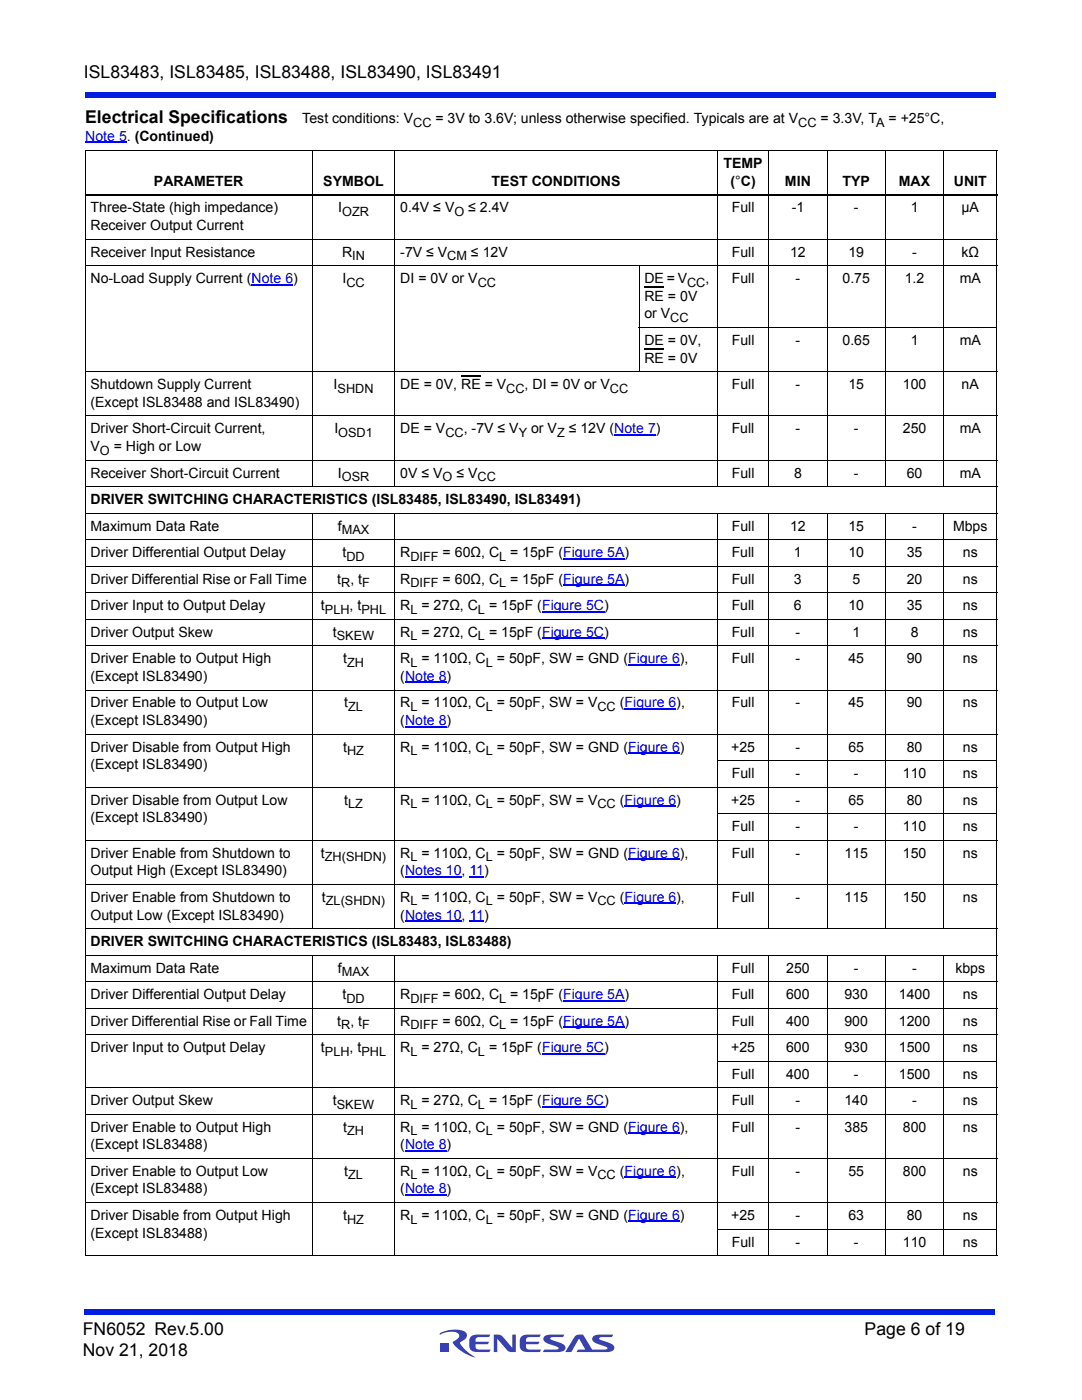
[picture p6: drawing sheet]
<svg xmlns="http://www.w3.org/2000/svg" width="216mm" height="279mm" viewBox="0 0 216 279" stroke-linecap="round" stroke-linejoin="round" font-family="sans-serif">
<defs><g id="words">
<g font-size="3.5">
<text x="16.7" y="15.6">ISL83483, ISL83485, ISL83488, ISL83490, ISL83491</text>
<text x="17" y="24.6">Electrical Specifications</text>
<text x="16.5" y="266.5">FN6052 Rev.5.00</text>
<text x="172.5" y="266.5">Page 6 of 19</text>
<text x="16.5" y="270.7">Nov 21, 2018</text>
</g>
<text font-size="2.8" fill="#00f" x="17" y="28.1">Note 5. (Continued)</text>
<g font-size="2.8">
<text x="60.3" y="24.6">Test conditions: V</text>
<text x="144.4" y="33.6">TEMP</text>
<text x="30.7" y="37.1">PARAMETER</text>
<text x="64.5" y="37.1">SYMBOL</text>
<text x="98.1" y="37.1">TEST CONDITIONS</text>
<text x="145.8" y="37.1">(°C)</text>
<text x="156.6" y="37.1">MIN</text>
<text x="168.1" y="37.1">TYP</text>
<text x="179.4" y="37.1">MAX</text>
<text x="190.3" y="37.1">UNIT</text>
<text x="18.1" y="42.4">Three-State (high impedance)</text>
<text x="18.1" y="45.9">Receiver Output Current</text>
<text x="67.5" y="42.4">I</text>
<text x="79.9" y="42.4">0.4V ≤ V</text>
<text x="146" y="42.4">Full</text>
<text x="158" y="42.4">-1</text>
<text x="170.4" y="42.4">-</text>
<text x="181.7" y="42.4">1</text>
<text x="191.9" y="42.4">µA</text>
<text x="18.1" y="51.2">Receiver Input Resistance</text>
<text x="68.3" y="51.2">R</text>
<text x="79.9" y="51.2">-7V ≤ V</text>
<text x="94" y="51.2">≤ 12V</text>
<text x="146" y="51.2">Full</text>
<text x="157.7" y="51.2">12</text>
<text x="169.3" y="51.2">19</text>
<text x="182" y="51.2">-</text>
<text x="191.9" y="51.2">kΩ</text>
<text x="18.1" y="56.5">No-Load Supply Current (Note 6)</text>
<text x="68.3" y="56.5">I</text>
<text x="79.9" y="56.5">DI = 0V or V</text>
<text x="128.6" y="56.5">DE = V</text>
<text x="140.8" y="56.5">,</text>
<text x="146" y="56.5">Full</text>
<text x="158.8" y="56.5">-</text>
<text x="168.1" y="56.5">0.75</text>
<text x="180.5" y="56.5">1.2</text>
<text x="191.5" y="56.5">mA</text>
<text x="128.6" y="63.6">or V</text>
<text x="128.6" y="60">RE = 0V</text>
<text x="128.6" y="68.9">DE = 0V,</text>
<text x="146" y="68.9">Full</text>
<text x="158.8" y="68.9">-</text>
<text x="168.1" y="68.9">0.65</text>
<text x="181.7" y="68.9">1</text>
<text x="191.5" y="68.9">mA</text>
<text x="18.1" y="77.7">Shutdown Supply Current</text>
<text x="66.6" y="77.7">I</text>
<text x="79.9" y="77.7">DE = 0V, RE = V</text>
<text x="104.7" y="77.7">, DI = 0V or V</text>
<text x="128.6" y="72.4">RE = 0V</text>
<text x="146" y="77.7">Full</text>
<text x="158.7" y="77.7">-</text>
<text x="169.3" y="77.7">15</text>
<text x="180.1" y="77.7">100</text>
<text x="191.9" y="77.7">nA</text>
<text x="18.1" y="81.2">(Except ISL83488 and ISL83490)</text>
<text x="18.1" y="86.5">Driver Short-Circuit Current,</text>
<text x="66.7" y="86.5">I</text>
<text x="79.9" y="86.5">DE = V</text>
<text x="146" y="86.5">Full</text>
<text x="158.7" y="86.5">-</text>
<text x="170.4" y="86.5">-</text>
<text x="180.1" y="86.5">250</text>
<text x="191.5" y="86.5">mA</text>
<text x="18.1" y="95.3">Receiver Short-Circuit Current</text>
<text x="18.1" y="90">V</text>
<text x="67.4" y="95.3">I</text>
<text x="79.9" y="95.3">0V ≤ V</text>
<text x="146" y="95.3">Full</text>
<text x="158.4" y="95.3">8</text>
<text x="170.4" y="95.3">-</text>
<text x="180.9" y="95.3">60</text>
<text x="191.5" y="95.3">mA</text>
<text x="18.1" y="100.6">DRIVER SWITCHING CHARACTERISTICS (ISL83485, ISL83490, ISL83491)</text>
<text x="18.1" y="105.9">Maximum Data Rate</text>
<text x="67.4" y="105.9">f</text>
<text x="146" y="105.9">Full</text>
<text x="157.6" y="105.9">12</text>
<text x="169.3" y="105.9">15</text>
<text x="182" y="105.9">-</text>
<text x="190.2" y="105.9">Mbps</text>
<text x="18.1" y="111.2">Driver Differential Output Delay</text>
<text x="68.3" y="111.2">t</text>
<text x="79.9" y="111.2">R</text>
<text x="146" y="111.2">Full</text>
<text x="158.4" y="111.2">1</text>
<text x="169.3" y="111.2">10</text>
<text x="180.9" y="111.2">35</text>
<text x="192.1" y="111.2">ns</text>
<text x="18.1" y="116.5">Driver Differential Rise or Fall Time</text>
<text x="67.3" y="116.5">t</text>
<text x="79.9" y="116.5">R</text>
<text x="146" y="116.5">Full</text>
<text x="158.4" y="116.5">3</text>
<text x="170.1" y="116.5">5</text>
<text x="180.9" y="116.5">20</text>
<text x="192.1" y="116.5">ns</text>
<text x="18.1" y="121.8">Driver Input to Output Delay</text>
<text x="64" y="121.8">t</text>
<text x="79.9" y="121.8">R</text>
<text x="146" y="121.8">Full</text>
<text x="158.4" y="121.8">6</text>
<text x="169.3" y="121.8">10</text>
<text x="180.9" y="121.8">35</text>
<text x="192.1" y="121.8">ns</text>
<text x="18.1" y="127.1">Driver Output Skew</text>
<text x="66.4" y="127.1">t</text>
<text x="79.9" y="127.1">R</text>
<text x="146" y="127.1">Full</text>
<text x="158.7" y="127.1">-</text>
<text x="170.1" y="127.1">1</text>
<text x="181.7" y="127.1">8</text>
<text x="192.1" y="127.1">ns</text>
<text x="18.1" y="132.4">Driver Enable to Output High</text>
<text x="18.1" y="135.9">(Except ISL83490)</text>
<text x="68.5" y="132.4">t</text>
<text x="79.9" y="135.9">(Note 8)</text>
<text x="79.9" y="132.4">R</text>
<text x="146" y="132.4">Full</text>
<text x="158.7" y="132.4">-</text>
<text x="169.3" y="132.4">45</text>
<text x="180.9" y="132.4">90</text>
<text x="192.1" y="132.4">ns</text>
<text x="18.1" y="141.2">Driver Enable to Output Low</text>
<text x="68.7" y="141.2">t</text>
<text x="79.9" y="141.2">R</text>
<text x="84.1" y="141.2">= 110Ω, C</text>
<text x="99.1" y="141.2">= 50pF, SW = V</text>
<text x="123.7" y="141.2">(Figure 6),</text>
<text x="146" y="141.2">Full</text>
<text x="158.7" y="141.2">-</text>
<text x="169.3" y="141.2">45</text>
<text x="180.9" y="141.2">90</text>
<text x="192.1" y="141.2">ns</text>
<text x="18.1" y="144.7">(Except ISL83490)</text>
<text x="18.1" y="150">Driver Disable from Output High</text>
<text x="68.5" y="150">t</text>
<text x="79.9" y="150">R</text>
<text x="79.9" y="144.7">(Note 8)</text>
<text x="145.9" y="150">+25</text>
<text x="158.7" y="150">-</text>
<text x="169.3" y="150">65</text>
<text x="180.9" y="150">80</text>
<text x="192.1" y="150">ns</text>
<text x="18.1" y="153.5">(Except ISL83490)</text>
<text x="146" y="155.3">Full</text>
<text x="158.8" y="155.3">-</text>
<text x="170.4" y="155.3">-</text>
<text x="180.2" y="155.3">110</text>
<text x="192.1" y="155.3">ns</text>
<text x="18.1" y="160.6">Driver Disable from Output Low</text>
<text x="68.7" y="160.6">t</text>
<text x="79.9" y="160.6">R</text>
<text x="145.9" y="160.6">+25</text>
<text x="158.7" y="160.6">-</text>
<text x="169.3" y="160.6">65</text>
<text x="180.9" y="160.6">80</text>
<text x="192.1" y="160.6">ns</text>
<text x="18.1" y="164.1">(Except ISL83490)</text>
<text x="146" y="165.9">Full</text>
<text x="158.8" y="165.9">-</text>
<text x="170.4" y="165.9">-</text>
<text x="180.2" y="165.9">110</text>
<text x="192.1" y="165.9">ns</text>
<text x="18.1" y="171.2">Driver Enable from Shutdown to</text>
<text x="64" y="171.2">t</text>
<text x="79.9" y="171.2">R</text>
<text x="146" y="171.2">Full</text>
<text x="158.7" y="171.2">-</text>
<text x="168.5" y="171.2">115</text>
<text x="180.1" y="171.2">150</text>
<text x="192.1" y="171.2">ns</text>
<text x="18.1" y="174.7">Output High (Except ISL83490)</text>
<text x="18.1" y="180">Driver Enable from Shutdown to</text>
<text x="64.2" y="180">t</text>
<text x="79.9" y="174.7">(Notes 10, 11)</text>
<text x="79.9" y="180">R</text>
<text x="146" y="180">Full</text>
<text x="158.7" y="180">-</text>
<text x="168.5" y="180">115</text>
<text x="180.1" y="180">150</text>
<text x="192.1" y="180">ns</text>
<text x="18.1" y="183.5">Output Low (Except ISL83490)</text>
<text x="79.9" y="183.5">(Notes 10, 11)</text>
<text x="18.1" y="188.8">DRIVER SWITCHING CHARACTERISTICS (ISL83483, ISL83488)</text>
<text x="18.1" y="194.1">Maximum Data Rate</text>
<text x="67.4" y="194.1">f</text>
<text x="146" y="194.1">Full</text>
<text x="156.9" y="194.1">250</text>
<text x="170.4" y="194.1">-</text>
<text x="182" y="194.1">-</text>
<text x="190.6" y="194.1">kbps</text>
<text x="18.1" y="199.4">Driver Differential Output Delay</text>
<text x="68.3" y="199.4">t</text>
<text x="79.9" y="199.4">R</text>
<text x="146" y="199.4">Full</text>
<text x="156.9" y="199.4">600</text>
<text x="168.5" y="199.4">930</text>
<text x="179.4" y="199.4">1400</text>
<text x="192.1" y="199.4">ns</text>
<text x="18.1" y="204.7">Driver Differential Rise or Fall Time</text>
<text x="18.1" y="210">Driver Input to Output Delay</text>
<text x="64" y="210">t</text>
<text x="67.3" y="204.7">t</text>
<text x="79.9" y="204.7">R</text>
<text x="79.9" y="210">R</text>
<text x="145.9" y="210">+25</text>
<text x="146" y="204.7">Full</text>
<text x="156.9" y="204.7">400</text>
<text x="156.9" y="210">600</text>
<text x="168.5" y="204.7">900</text>
<text x="168.5" y="210">930</text>
<text x="179.4" y="204.7">1200</text>
<text x="179.4" y="210">1500</text>
<text x="192.1" y="204.7">ns</text>
<text x="192.1" y="210">ns</text>
<text x="146" y="215.3">Full</text>
<text x="156.9" y="215.3">400</text>
<text x="170.4" y="215.3">-</text>
<text x="179.4" y="215.3">1500</text>
<text x="192.1" y="215.3">ns</text>
<text x="18.1" y="220.6">Driver Output Skew</text>
<text x="66.4" y="220.6">t</text>
<text x="79.9" y="220.6">R</text>
<text x="146" y="220.6">Full</text>
<text x="158.7" y="220.6">-</text>
<text x="168.5" y="220.6">140</text>
<text x="182" y="220.6">-</text>
<text x="192.1" y="220.6">ns</text>
<text x="18.1" y="225.8">Driver Enable to Output High</text>
<text x="68.5" y="225.8">t</text>
<text x="79.9" y="225.8">R</text>
<text x="146" y="225.8">Full</text>
<text x="158.7" y="225.8">-</text>
<text x="168.5" y="225.8">385</text>
<text x="180.1" y="225.8">800</text>
<text x="192.1" y="225.8">ns</text>
<text x="18.1" y="229.4">(Except ISL83488)</text>
<text x="79.9" y="229.4">(Note 8)</text>
<text x="18.1" y="234.7">Driver Enable to Output Low</text>
<text x="18.1" y="238.2">(Except ISL83488)</text>
<text x="68.7" y="234.7">t</text>
<text x="79.9" y="234.7">R</text>
<text x="79.9" y="238.2">(Note 8)</text>
<text x="84.1" y="234.7">= 110Ω, C</text>
<text x="99.1" y="234.7">= 50pF, SW = V</text>
<text x="123.7" y="234.7">(Figure 6),</text>
<text x="146" y="234.7">Full</text>
<text x="158.8" y="234.7">-</text>
<text x="169.3" y="234.7">55</text>
<text x="180.1" y="234.7">800</text>
<text x="192.1" y="234.7">ns</text>
<text x="18.1" y="243.5">Driver Disable from Output High</text>
<text x="68.5" y="243.5">t</text>
<text x="79.9" y="243.5">R</text>
<text x="145.9" y="243.5">+25</text>
<text x="158.7" y="243.5">-</text>
<text x="169.3" y="243.5">63</text>
<text x="180.9" y="243.5">80</text>
<text x="192.1" y="243.5">ns</text>
<text x="18.1" y="247">(Except ISL83488)</text>
<text x="146" y="248.8">Full</text>
<text x="158.8" y="248.8">-</text>
<text x="170.4" y="248.8">-</text>
<text x="180.2" y="248.8">110</text>
<text x="192.1" y="248.8">ns</text>
</g>
<g font-size="2.5">
<text x="82.4" y="25.3">CC = 3V to 3.6V; unless otherwise specified. Typicals are at VCC = 3.3V, TA = +25°C,</text>
<text x="68.3" y="43.1">OZR</text>
<text x="90.7" y="43.1">O ≤ 2.4V</text>
<text x="70.3" y="51.9">IN</text>
<text x="89.3" y="51.9">CM</text>
<text x="69.1" y="57.2">CC</text>
<text x="95.3" y="57.2">CC</text>
<text x="137.1" y="57.2">CC</text>
<text x="133.8" y="64.3">CC</text>
<text x="67.4" y="78.4">SHDN</text>
<text x="101" y="78.4">CC</text>
<text x="121.7" y="78.4">CC</text>
<text x="67.5" y="87.2">OSD1</text>
<text x="88.9" y="87.2">CC, -7V ≤ VY or VZ ≤ 12V (Note 7)</text>
<text x="19.9" y="90.7">O = High or Low</text>
<text x="68.2" y="96">OSR</text>
<text x="88.3" y="96">O ≤ VCC</text>
<text x="68.2" y="106.6">MAX</text>
<text x="69.1" y="111.9">DD</text>
<text x="81.9" y="111.9">DIFF = 60Ω, CL = 15pF (Figure 5A)</text>
<text x="68.1" y="117.2">R, tF</text>
<text x="81.9" y="117.2">DIFF = 60Ω, CL = 15pF (Figure 5A)</text>
<text x="64.8" y="122.5">PLH, tPHL</text>
<text x="81.9" y="122.5">L = 27Ω, CL = 15pF (Figure 5C)</text>
<text x="67.2" y="127.8">SKEW</text>
<text x="81.9" y="127.8">L = 27Ω, CL = 15pF (Figure 5C)</text>
<text x="69.3" y="133.1">ZH</text>
<text x="81.9" y="133.1">L = 110Ω, CL = 50pF, SW = GND (Figure 6),</text>
<text x="69.5" y="141.9">ZL</text>
<text x="81.9" y="141.9">L</text>
<text x="96.9" y="141.9">L</text>
<text x="119.2" y="141.9">CC</text>
<text x="69.3" y="150.7">HZ</text>
<text x="81.9" y="150.7">L = 110Ω, CL = 50pF, SW = GND (Figure 6)</text>
<text x="69.5" y="161.3">LZ</text>
<text x="81.9" y="161.3">L = 110Ω, CL = 50pF, SW = VCC (Figure 6)</text>
<text x="64.8" y="171.9">ZH(SHDN)</text>
<text x="81.9" y="171.9">L = 110Ω, CL = 50pF, SW = GND (Figure 6),</text>
<text x="65" y="180.7">ZL(SHDN)</text>
<text x="81.9" y="180.7">L = 110Ω, CL = 50pF, SW = VCC (Figure 6),</text>
<text x="68.2" y="194.8">MAX</text>
<text x="69.1" y="200.1">DD</text>
<text x="81.9" y="200.1">DIFF = 60Ω, CL = 15pF (Figure 5A)</text>
<text x="68.1" y="205.4">R, tF</text>
<text x="81.9" y="205.4">DIFF = 60Ω, CL = 15pF (Figure 5A)</text>
<text x="64.8" y="210.7">PLH, tPHL</text>
<text x="81.9" y="210.7">L = 27Ω, CL = 15pF (Figure 5C)</text>
<text x="67.2" y="221.3">SKEW</text>
<text x="81.9" y="221.3">L = 27Ω, CL = 15pF (Figure 5C)</text>
<text x="69.3" y="226.5">ZH</text>
<text x="81.9" y="226.5">L = 110Ω, CL = 50pF, SW = GND (Figure 6),</text>
<text x="69.5" y="235.4">ZL</text>
<text x="81.9" y="235.4">L</text>
<text x="96.9" y="235.4">L</text>
<text x="119.2" y="235.4">CC</text>
<text x="69.3" y="244.2">HZ</text>
<text x="81.9" y="244.2">L = 110Ω, CL = 50pF, SW = GND (Figure 6)</text>
</g>
</g></defs>
<g fill="#333f99">
<path d="M98.5 266.3h.7a1.2 1.2 0 0 1 1.1 .5l1.9 2.2v-2.7h.7v3.5h-.7a1.04 1.04 0 0 1-1-.4l-2-2.2v2.6h-.7z"/>
<path d="M93.9 266.8l.8-.4 3.2-.1-.3 .5-2.3 .1a.7 .7 0 0 0-.4 .9h2.7l-.4 .5h-2.3v.4l.2 .5 .2 .1h2.6l-.3 .5h-2.3a1.36 1.36 0 0 1-1.7-1.2l.1-1.5z"/>
<path d="M104 266.8l.8-.4 3.1-.1-.3 .5-2.3 .1a.7 .7 0 0 0-.3 .9h2.7l-.4 .5h-2.3v.4l.1 .5 .3 .1h2.6l-.3 .5h-2.3a1.36 1.36 0 0 1-1.7-1.2l.1-1.5z"/>
<path d="M108.6 266.7l.8-.3 3.2-.1-.3 .5-2.5 .2v.3l.6 .2a3.4 3.4 0 0 1 2.4 1.3 .85 .85 0 0 1-1 1h-3.5l.3-.4 2.8-.2v-.3l-.6-.2a3.4 3.4 0 0 1-2.4-1.3l.1-.5z"/>
<path d="M114.8 266.6a1.8 1.8 0 0 1 1.5-.3l1.9 3h2.3l.7-.1v-.3l-.6-.2a3.4 3.4 0 0 1-2.4-1.3 .85 .85 0 0 1 1-1l3.2-.1-.3 .5-2.5 .2v.3l.6 .2a3.4 3.4 0 0 1 2.4 1.3 .85 .85 0 0 1-1 1h-6.5l.3-.4 1.4-.1-1.2-2.1-1.6 2.6h-1.2z"/>
<path d="M88 268h1.6v1.7h-1.6z"/>
<path d="M87.8 266.1a5.6 5.6 0 0 1 5.1-.2 1.19 1.19 0 0 1-.8 1.8l-.3 .3a6.8 6.8 0 0 0 3 2.9 7.1 7.1 0 0 1-4.4-3l.5-.4a.81 .81 0 0 0 .7-.8 .81 .81 0 0 0-.6-.8 5.3 5.3 0 0 0-3.3 .4z"/>
</g>
<g fill="#001fe0">
<path d="M16.9 261.3h181.7v1h-181.7z"/>
<path d="M16.9 18.4h181.7v1h-181.7z"/>
</g>
<g fill="none" stroke="#00f" stroke-width=".21">
<path d="M17 28.4h8.3M50.2 56.8h8.3M122.6 86.8h8.3M112.4 111.5h12.2M112.4 116.8h12.2M80.8 136.2h8.3M108.2 122.1h12.3M108.2 127.4h12.3M125.3 132.7h10.4M80.8 145h8.3M124.6 141.5h10.3M125.3 150.3h10.4"/>
<path d="M80.8 175h11.3M93.7 175h2.9M124.6 160.9h10.3M125.3 171.4h10.4M80.8 183.8h11.3M93.7 183.8h2.9M112.4 199.7h12.2M124.6 180.3h10.3M108.2 210.3h12.3M112.4 205h12.2M80.8 229.7h8.3M80.8 238.5h8.3"/>
<path d="M108.2 220.9h12.3M124.6 234.9h10.3M125.3 226.1h10.4M125.3 243.8h10.4"/>
</g>
<path d="M128.6 57.3h3.9M92 75h3.9M128.6 69.7h3.9" fill="none" stroke="#000" stroke-width=".21"/>
<g fill="none" stroke="#000" stroke-width=".2">
<path d="M17 30.1h181.9M17 30.1v220.4M62.3 30.1v67.1M78.8 30.1v67.1M143.2 30.1v67.1M153.4 30.1v67.1M165 30.1v67.1M176.7 30.1v67.1M188.3 30.1v67.1M198.9 30.1v220.4M17 47.7h181.9M17 53h181.9"/>
<path d="M127.5 53v21.3M17 74.2h181.9M127.5 65.4h71.4M17 83h181.9M17 91.8h181.9M17 97.1h181.9M17 102.4h181.9M17 107.7h181.9M17 113h181.9M17 118.3h181.9M62.3 102.4v83M78.8 102.4v83"/>
<path d="M143.2 102.4v83M153.4 102.4v83M165 102.4v83M176.7 102.4v83M188.3 102.4v83M17 123.6h181.9M17 128.9h181.9M17 137.7h181.9M17 146.5h181.9M17 157.1h181.9M143.1 151.8h55.8M17 167.7h181.9"/>
<path d="M17 176.5h181.9M143.1 162.4h55.8M17 185.3h181.9M17 190.6h181.9M17 195.9h181.9M62.3 190.6v60M78.8 190.6v60M143.2 190.6v60M153.4 190.6v60M165 190.6v60M176.7 190.6v60M188.3 190.6v60"/>
<path d="M17 201.2h181.9M17 206.5h181.9M17 217.1h181.9M143.1 211.8h55.8M17 222.4h181.9M17 231.2h181.9M17 240h181.9M17 250.6h181.9M143.1 245.3h55.8"/>
</g>
<path d="M17 38.9h181.9" fill="none" stroke="#000" stroke-width=".36"/>
<use href="#words"/>
</svg>
